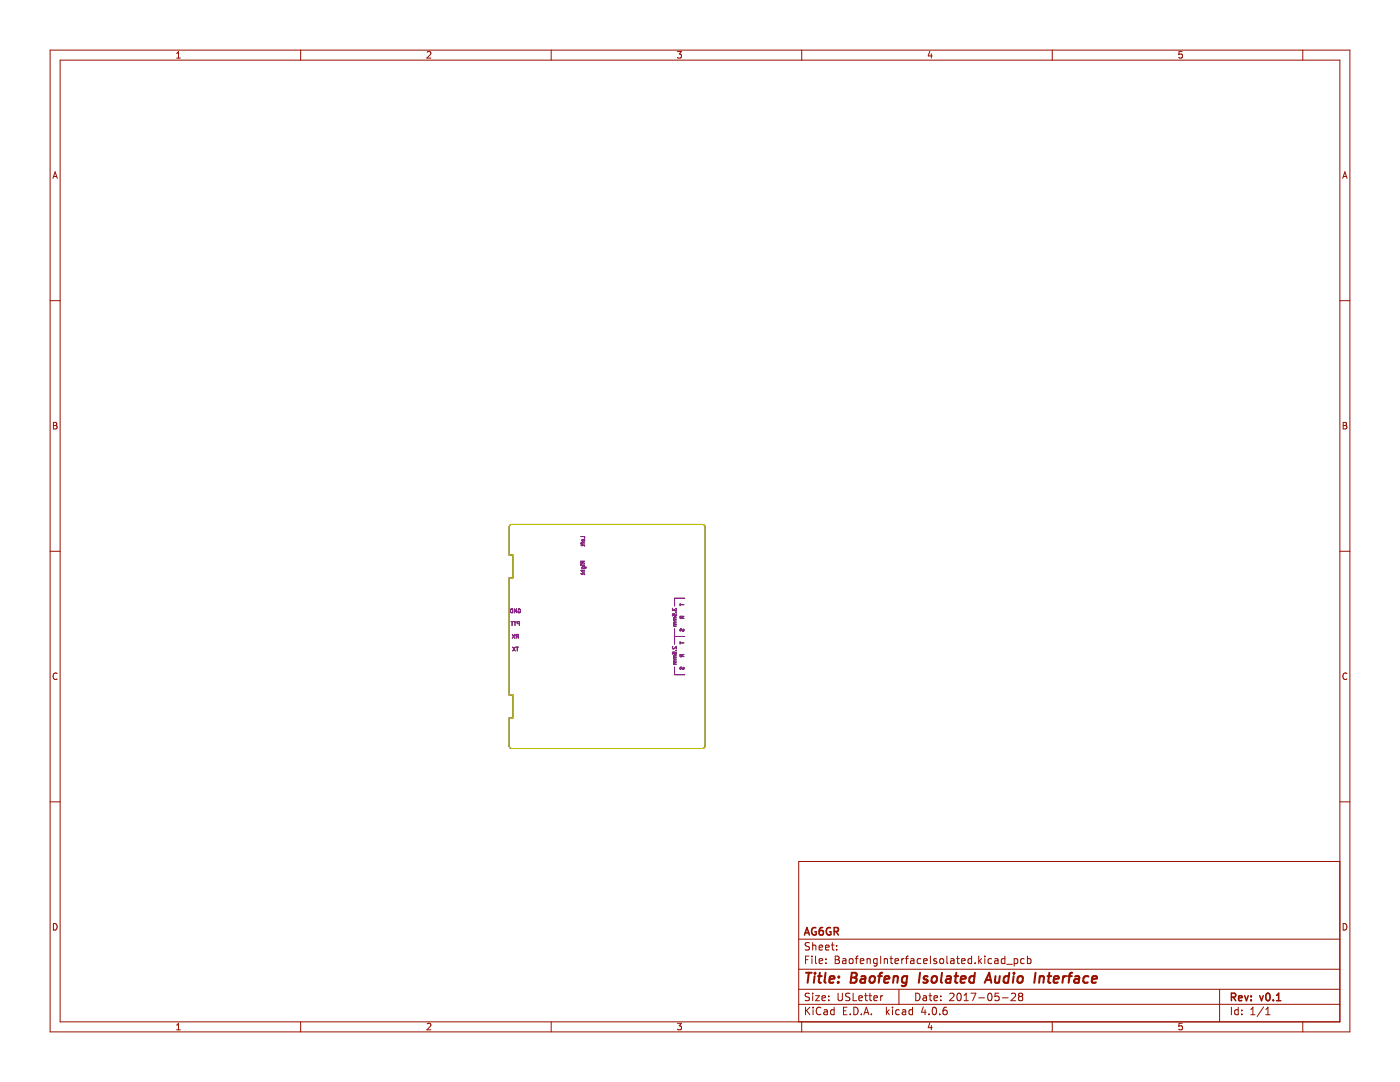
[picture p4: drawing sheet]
<svg xmlns="http://www.w3.org/2000/svg" width="279mm" height="216mm" viewBox="0 0 279 216" stroke-linecap="round" stroke-linejoin="round" font-family="sans-serif">
<g fill="none" stroke="#981200" stroke-width=".2">
<path d="M10 10h259.4v195.9h-259.4zM12 12h255.4v191.9h-255.4zM35.2 11.6h.8M35.2 10.7l.4-.4v1.3M60 10v2M85.2 10.4l.5-.1 .3 .4-.8 .9h.8M110 10v2M135.2 10.3h.8l-.4 .5 .3 .1v.6l-.2 .1-.5-.1M160 10v2M185.6 10.2l-.4 1h.9M185.9 10.7v.9M210 10v2"/>
<path d="M235.9 10.3h-.6l-.1 .6 .2-.1h.5l.1 .2-.1 .5-.2 .1-.5-.1M260 10v2M10.6 35.6l.4-1.3 .4 1.3M10.7 35.2h.6M268 35.6l.4-1.3 .4 1.3M268.1 35.2h.6M10 60h2M267.4 60h2M10.7 84.3h.4l.2 .2-.2 .4 .2 .1 .1 .3-.2 .3h-.5zM10.7 84.9h.4M268.1 84.3h.4l.2 .2-.2 .4 .2 .1 .1 .3-.2 .3h-.5zM268.1 84.9h.4"/>
<path d="M10 110h2M267.4 110h2M11.4 134.4a.62 .62 0 0 0-.9 .4 .62 .62 0 0 0 .7 .8l.2-.1M268.8 134.4a.62 .62 0 0 0-.9 .4 .62 .62 0 0 0 .7 .8l.2-.1M10 160h2M267.4 171.9h-108v32M267.4 160h2M10.7 184.3a.66 .66 0 0 1 .7 .6 .66 .66 0 0 1-.7 .7zM159.4 197.4h108M159.4 193.4h108M159.4 187.4h108M160.8 191.5h.5"/>
<path d="M161.5 190.8h-.7v1.5M161.5 198.3l-.5-.1-.2 .1v.5l.6 .2 .1 .4-.2 .3-.6-.1M161.5 188.2l-.5-.1-.2 .1v.5l.6 .2 .1 .4-.2 .3-.6-.1M162 190.8v.1M162 191.3v1M162.2 188.1v1.5M162.2 198.2v.1M162.2 198.7v1M162.2 188.7l.2-.1 .4 .1v.9M162.8 198.7h.7l-.7 1h.7M162.8 190.8v1.3l.2 .2M163.5 191.8l.7-.2-.1-.2-.4-.1-.2 .2v.7h.6"/>
<path d="M163.5 189.1l.7-.2-.1-.2-.4-.1-.2 .2v.7h.6M164 199.2l.8-.2-.1-.2-.4-.1-.3 .2 .1 .7h.6M164.8 189.1l.7-.2-.1-.2-.4-.1-.2 .2v.7h.6M164.8 192.1v.2M164.8 191.4v.1M165.4 199.5v.2M165.4 198.8v.1M165.9 188.6h.6M166.1 188.1v1.3l.4 .2M166.7 190.8l.7 .1 .1 .3-.3 .3a.4 .4 0 0 1 .4 .4 .4 .4 0 0 1-.3 .4h-.6zM166.7 191.5h.5M167 189.4v.2"/>
<path d="M167 188.7v.1M167.3 198.2v1.2l.2 .3h.3l.3-.3v-1.2M168.2 191.4h.6v.9M168.8 191.6l-.5 .1-.2 .2 .2 .4 .5-.1M169.5 191.4l.3-.1 .4 .1 .1 .6-.2 .2-.3 .1-.3-.2zM169.6 198.3l-.6-.1-.2 .3 .1 .3 .6 .3v.4l-.2 .2-.5-.1M170.3 198.2v1.5h.7M170.7 191.3h.6M171.3 190.8l-.4 .2v1.3M171.4 199.2l.7-.2-.1-.2-.4-.1-.2 .2 .1 .7h.5M171.7 191.8l.7-.2-.1-.2-.4-.1-.2 .2 .1 .7h.5M172.5 198.7h.6"/>
<path d="M172.8 198.2v1.3l.3 .2M173 191.4l.3-.1 .3 .1 .1 .9M173 191.3v1M173.4 198.7h.6M173.6 198.2v1.3l.4 .2M174.4 199.2l.7-.2-.1-.2-.4-.1-.2 .2 .1 .7h.5M175 191.4l-.4-.1-.3 .3 .2 .6h.5M175 191.3v1.2l-.2 .3-.4-.1M175.8 190.8v1.5M175.8 198.7v1M176.2 198.7l-.4 .3M176.5 191.4l.2-.1 .3 .1 .1 .9"/>
<path d="M176.5 191.3v1M177.6 191.3h.6M177.8 190.8v1.3l.4 .2M178.6 191.8l.7-.2v-.2l-.5-.1-.2 .2 .1 .7h.6M179.4 197.4v3M180 191.3v1M180.4 191.3l-.4 .3M180.7 191.3h.6M181.3 190.8l-.4 .2v1.3M181.8 191.4h.5l.1 .9M182.4 191.6l-.5 .1-.2 .2 .2 .4 .5-.1M182.8 198.2a.76 .76 0 0 1 .8 .7 .76 .76 0 0 1-.8 .8z"/>
<path d="M183.8 191.4l-.5-.1-.3 .3 .2 .6h.6M184.3 198.8h.5l.1 .9M184.3 191.8l.7-.2v-.2l-.5-.1-.2 .2 .1 .7h.6M184.9 199l-.5 .1-.2 .2 .2 .4 .5-.1M185.4 198.7h.6M185.6 198.2v1.3l.4 .2M185.7 190.8v1.5M186.4 199.2l.7-.2-.1-.2-.4-.1-.2 .2 .1 .7h.5M186.9 191.4l-.4-.1-.2 .2 .1 .2 .5 .2v.3h-.6M187.6 191.4l.2-.1 .5 .1v.6l-.1 .2-.4 .1-.2-.2zM187.8 199.5v.2M187.8 198.8v.1"/>
<path d="M189 190.8v1.3l.2 .2M189.5 198.3l.6-.1 .3 .4-.9 1.1h.9M189.8 191.4h.5l.1 .9M190.4 191.6l-.5 .1-.2 .2 .2 .4 .5-.1M190.9 191.3h.6M191.1 198.3l.2-.1a.8 .8 0 0 1 .5 .7 .8 .8 0 0 1-.5 .8l-.2-.2-.1-.4zM191.1 190.8v1.3l.4 .2M191.9 191.8l.7-.2-.1-.2-.4-.1-.2 .2 .1 .7h.5M192.4 199.7h.9M192.4 198.6l.4-.4v1.5M193.8 198.2h1l-.7 1.5M193.9 191.4l-.4-.1-.3 .3 .1 .6h.6"/>
<path d="M193.9 190.8v1.5M194.6 192.1v.2M195.3 199.1h1.2M195.3 190.8v1.5M195.5 191.7l.4 .6M195.9 191.3l-.6 .6M196.5 190.8v.1M196.5 191.3v1M197.3 198.3l.2-.1a.8 .8 0 0 1 .5 .7 .8 .8 0 0 1-.5 .8l-.2-.2-.2-.4zM197.9 191.4l-.4-.1-.3 .3 .1 .6h.6M198.5 191.4h.6l.1 .9M199.2 191.6l-.5 .1-.2 .2 .2 .4 .5-.1"/>
<path d="M199.3 198.2h-.7l-.1 .7 .3-.1h.5l.1 .2-.1 .5-.2 .2-.6-.2M200 199.1h1.2M200.5 191.4l-.4-.1-.3 .3 .2 .6h.5M200.5 190.8v1.5M200.9 192.4h1.1M201.8 198.3l.6-.1 .3 .4-.9 1.1h.9M202.4 191.4l.4-.1 .3 .3-.1 .6h-.6M202.4 191.3v1.5M203.5 198.8l-.2-.3 .2-.3h.3l.3 .3-.3 .3M203.5 198.8l-.2 .3v.3l.2 .3h.3l.3-.3v-.3l-.3-.3M203.5 198.8h.3M204.4 191.4l-.4-.1-.3 .3 .1 .6h.6"/>
<path d="M205 191.4l.5-.1 .3 .3-.2 .6h-.6M205 190.8v1.5M243.4 197.4v6.5M268.1 184.3a.66 .66 0 0 1 .7 .6 .66 .66 0 0 1-.7 .7zM35.2 204.6l.4-.4v1.3M35.2 205.5h.8M60 203.9v2M85.2 204.3l.5-.1 .3 .4-.8 .9h.8M110 203.9v2M135.2 204.2h.8l-.4 .5 .3 .1v.6l-.2 .1-.5-.1M159.4 200.4h108M160 203.9v2"/>
<path d="M160.8 201v1.5M161 201.6l.6 .9M161.6 201l-.8 .8M162.3 201v.1M162.3 201.5v1M163.8 201.1a.71 .71 0 0 0-1 .5 .71 .71 0 0 0 .7 .9l.3-.2M164.5 201.6h.5l.1 .9M165.1 201.8l-.5 .1-.2 .2 .2 .4 .5-.1M166.5 201.6l-.5-.1-.2 .3 .1 .6h.6M166.5 201v1.5M168.3 201.7h.5M169 201h-.7v1.5h.7"/>
<path d="M169.7 202.3v.2M170.4 201a.76 .76 0 0 1 .9 .7 .76 .76 0 0 1-.9 .8zM171.9 202.3v.2M172.4 202.5l.5-1.5 .5 1.5M172.5 202.1h.8M173.9 202.3v.2M176.9 201v1.5M177 201.9l.5 .6M177.5 201.5l-.6 .6M178.1 201v.1M178.1 201.5v1M179.5 201.6l-.5-.1-.2 .3 .1 .6h.6"/>
<path d="M180.1 201.6h.6l.1 .9M180.8 201.8l-.5 .1-.3 .2 .3 .4 .5-.1M182.1 201.6l-.4-.1-.3 .3 .1 .6h.6M182.1 201v1.5M184.3 200.9l-.4 1.1h.9M184.6 201.5v1M185.4 202.3v.2M185.6 204.1l-.4 1h.9M185.9 204.6v.9M186.2 201.1l.2-.1a.8 .8 0 0 1 .5 .7 .8 .8 0 0 1-.5 .8l-.2-.2-.2-.4zM187.5 202.3v.2M188.9 201l-.4 .1a1.01 1.01 0 0 0 0 1.4l.5-.2v-.5l-.2-.2h-.3l-.3 .2"/>
<path d="M210 203.9v2M235.9 204.2h-.6l-.1 .6 .2-.1h.5l.1 .2-.1 .5-.2 .1-.5-.1M245.8 201v1.5M247.1 201.6l-.4-.1-.3 .3 .1 .6h.6M247.1 201v1.5M247.8 202.3v.2M247.8 201.6v.1M249.6 202.5h.9M249.6 201.4l.4-.4v1.5M252.2 200.9l-1.3 1.9M252.6 201.4l.4-.4v1.5M252.6 202.5h.9"/>
<path d="M260 203.9v2"/>
</g>
<g fill="none" stroke="#981200" stroke-width=".3">
<path d="M160.5 186.6l.5-1.5 .5 1.5M160.7 186.2h.7M162.8 185.2a.7 .7 0 0 0-.8 .6 .7 .7 0 0 0 .8 .7l.1-.6h-.3M164.2 185.1l-.4 .1a1.01 1.01 0 0 0 0 1.4l.5-.2v-.5l-.3-.2h-.2l-.3 .2M165.8 185.2a.7 .7 0 0 0-.9 .6 .7 .7 0 0 0 .9 .7v-.6h-.3M166.5 185.9l.7-.1 .1-.2v-.4l-.3-.1h-.5v1.5M166.8 185.9l.5 .7M245.8 199l.7-.1 .1-.2-.1-.4-.2-.1h-.5v1.5M246.1 199l.5 .7M247.2 199.2l.7-.2-.1-.2-.4-.1-.2 .2 .1 .7h.5M248.4 198.7l.4 1 .3-1M249.7 199.5v.2"/>
<path d="M249.7 198.8v.1M251.4 198.7l.4 1 .3-1M252.8 198.3l.2-.1a.8 .8 0 0 1 .5 .7 .8 .8 0 0 1-.5 .8l-.2-.2-.2-.4zM254.1 199.5v.2M254.8 199.7h.8M254.8 198.6l.4-.4v1.5"/>
</g>
<g fill="none" stroke="#981200" stroke-width=".4">
<path d="M160.9 194.1h1.1M161.4 194.1l-.2 2M162.6 194.8l-.2 1.3M162.7 194.1l-.1 .2M163.2 194.8h.8M163.6 194.1l-.2 1.7 .1 .2 .3 .1M164.8 194.1l-.3 1.7 .3 .3M165.5 195.4l1-.2v-.3h-.8l-.2 .9 .2 .3 .6-.1M167.3 195.9v.2M167.4 194.9v.2M169.9 195.1h.6M170 194.1l.8 .1a.51 .51 0 0 1 .2 .5 .51 .51 0 0 1-.5 .4l.3 .1a.58 .58 0 0 1-.3 .9h-.8z"/>
<path d="M171.9 194.9h.8l-.1 1.2M172.7 195.2l-.7 .1a.4 .4 0 0 0-.3 .4 .4 .4 0 0 0 .2 .4l.7-.1M173.7 195a.52 .52 0 0 1 .5-.2 .52 .52 0 0 1 .4 .4v.5a.55 .55 0 0 1-.6 .4 .55 .55 0 0 1-.5-.4zM175.2 194.8h.8M176.1 194.1l-.4 .1-.1 .2-.2 1.7M176.5 195.4l1-.2-.1-.3h-.7l-.3 .9 .3 .3 .6-.1M178.4 195a.49 .49 0 0 1 .8 .1l-.1 1M178.4 194.8l-.2 1.3M181 194.9a.66 .66 0 0 0-.9 .3l-.1 .5 .1 .3h.8M181.1 194.8l-.2 1.6a.6 .6 0 0 1-.9 .3M183.6 194.1l-.2 2M185.1 194.9a.49 .49 0 0 0-.8 .3l.1 .1 .7 .2v.2l-.3 .4-.6-.1"/>
<path d="M186.1 195a.52 .52 0 0 1 .5-.2 .52 .52 0 0 1 .4 .4l-.1 .5a.55 .55 0 0 1-.5 .4 .55 .55 0 0 1-.5-.4zM188 194.1l-.2 1.7 .2 .3M188.9 194.9h.8v1.2M189.8 195.2l-.7 .1a.4 .4 0 0 0-.4 .4 .4 .4 0 0 0 .3 .4l.7-.1M190.5 194.8h.7M190.9 194.1l-.3 1.7 .1 .2 .4 .1M191.7 195.4l1-.2v-.3h-.8l-.2 .9 .2 .3 .6-.1M194.5 194.9a.66 .66 0 0 0-1 .3l-.1 .5 .2 .3h.7M194.6 194.1l-.3 2M196.5 196.1l.9-2 .4 2M196.8 195.5h.9M198.7 194.8l-.1 1.2a.57 .57 0 0 0 .8-.1"/>
<path d="M199.5 194.8l-.1 1.3M201.3 194.9a.66 .66 0 0 0-1 .3v.5l.1 .3h.8M201.4 194.1l-.2 2M202.3 194.8l-.2 1.3M202.4 194.1v.2M203.2 195a.52 .52 0 0 1 .5-.2 .52 .52 0 0 1 .5 .4l-.1 .5a.55 .55 0 0 1-.5 .4 .55 .55 0 0 1-.6-.4zM206.7 194.1l-.3 2M207.5 195a.49 .49 0 0 1 .9 .1l-.2 1M207.5 194.8l-.1 1.3M209.1 194.8h.7M209.4 194.1l-.2 1.7 .1 .2 .4 .1M210.3 195.4l1-.2-.1-.3-.5-.1-.3 .3-.1 .9h.8"/>
<path d="M212.2 194.8l-.2 1.3M212.8 194.8l-.4 .1-.2 .3M213.2 194.8h.7M214 194.1l-.4 .1-.1 .2-.2 1.7M214.6 194.9h.7v1.2M215.4 195.2l-.7 .1a.4 .4 0 0 0-.3 .4 .4 .4 0 0 0 .2 .4l.7-.1M217.2 194.9a.66 .66 0 0 0-1 .3v.5l.1 .3h.8M217.9 195.4l1-.2v-.3h-.8l-.2 .9 .2 .3 .6-.1"/>
</g>
<g fill="none" stroke="#000" stroke-width=".2">
<path d="M101.7 104.9l.4-.3h38.1l.4 .3 .1 43.9-.2 .5-38.4 .1-.4-.3-.1-5.8h.8v-4.6h-.8v-23.4h.8v-4.6h-.8zM115.9 107.1h.8v.3M115.9 108.8h.7l.1 .1M115.9 114.5h.7l.1 .2M115.9 112.8h.1M115.9 113.8h.8M116.2 108.2v.3M116.2 108.7v.2M116.2 114.4v.3M116.2 112.8h.5M116.2 113.4l.1-.3 .3 .1v.2M116.2 113.8v.3h.5"/>
<path d="M116.3 112v.4h-.3l-.1-.4h.8M116.3 112.2l.4 .2M116.4 107.6v.4h-.2l.1-.4 .3 .1v.3M116.7 108.3h-.7l-.1 .2M116.9 113.1l-.1 .3h-.6M136.7 119.4h-2.1v1.5M101.9 121.6l.4-.1v.8a.4 .4 0 0 1-.4-.2 .4 .4 0 0 1 0-.5zM102 124h.4M102.2 124v.8M102.2 126.6l.5 .7M102.3 129.1l.5 .8M102.6 124h.4"/>
<path d="M102.7 121.5v.8l.4-.8v.8M102.7 126.6l-.5 .7M102.8 124v.8M102.8 129.1l-.5 .8M103 129.1h.5M103.2 129.1v.8M103.3 127l-.3 .3M103.4 127l-.3-.1-.1-.2 .4-.1v.7M103.5 121.5a.35 .35 0 0 1 .4 .4 .35 .35 0 0 1-.5 .3v-.3h.2M103.7 124.4h-.4v-.3l.4-.1v.8M134.2 121.4v.4l.3-.2 .1 .2h.3M134.2 122.9v-.4h.4l-.1 .4h.4"/>
<path d="M134.3 129l-.1 .3 .2 .2 .6-.5v.5M134.5 123.3h.5M134.5 124.3h.5M134.5 130.9h.5M134.5 131.9h.5M134.5 123.3l.1 .3M134.5 131.9l.1 .3M134.5 123.3h.1M134.5 124.3l.1 .3M134.5 130.9l.1 .3M134.5 131.9h.1M134.6 123.6l-.1 .3h.5"/>
<path d="M134.6 124.6l-.1 .3h.5M134.6 131.2l-.1 .3h.5M134.6 132.2l-.1 .3 .5 .1M134.6 123.6h.4M134.6 124.6h.4M134.6 131.2h.4M134.6 132.2h.4M134.6 125.5v3M134.6 133.1v1.5h2.1M134.6 127h2.1M134.9 130.1v.4h-.4l.1-.4-.4 .1v.3M134.9 122.5v.4"/>
<path d="M134.9 122.2h.1M134.9 121.4h.1M134.9 129.8h.1M134.9 121.8h.1M134.9 121.4v.4M134.9 122.9h.1M135.7 120.4v.5M135.7 128.1v.4M135.7 120.7h.8M135.7 128.3h.8M136.1 123v.4h-.3l-.1-.4h.8M136.1 130.6v.4h-.3l-.1-.4h.8"/>
<path d="M136.1 123.2l.4 .2M136.1 130.8l.4 .2M136.5 125.5v.3l-.2 .1-.3-.4h-.2v.4M136.5 133.1v.3l-.2 .2-.3-.4h-.2v.4"/>
</g>
<g fill="none" stroke="#982296" stroke-width=".2">
<path d="M115.9 107.1h.8v.3M115.9 108.8h.7l.1 .1M115.9 114.5h.7l.1 .2M115.9 112.8h.1M115.9 113.8h.8M116.2 108.2v.3M116.2 108.7v.2M116.2 114.4v.3M116.2 112.8h.5M116.2 113.4l.1-.3 .3 .1v.2M116.2 113.8v.3h.5M116.3 112v.4h-.3l-.1-.4h.8"/>
<path d="M116.3 112.2l.4 .2M116.4 107.6v.4h-.2l.1-.4 .3 .1v.3M116.7 108.3h-.7l-.1 .2M116.9 113.1l-.1 .3h-.6M136.7 119.4h-2.1v1.5M101.9 121.6l.4-.1v.8a.4 .4 0 0 1-.4-.2 .4 .4 0 0 1 0-.5zM102 124h.4M102.2 124v.8M102.2 126.6l.5 .7M102.3 129.1l.5 .8M102.6 124h.4M102.7 121.5v.8l.4-.8v.8"/>
<path d="M102.7 126.6l-.5 .7M102.8 124v.8M102.8 129.1l-.5 .8M103 129.1h.5M103.2 129.1v.8M103.3 127l-.3 .3M103.4 127l-.3-.1-.1-.2 .4-.1v.7M103.5 121.5a.35 .35 0 0 1 .4 .4 .35 .35 0 0 1-.5 .3v-.3h.2M103.7 124.4h-.4v-.3l.4-.1v.8M134.2 121.4v.4l.3-.2 .1 .2h.3M134.2 122.9v-.4h.4l-.1 .4h.4M134.3 129l-.1 .3 .2 .2 .6-.5v.5"/>
<path d="M134.5 123.3h.5M134.5 124.3h.5M134.5 130.9h.5M134.5 131.9h.5M134.5 123.3l.1 .3M134.5 131.9l.1 .3M134.5 123.3h.1M134.5 124.3l.1 .3M134.5 130.9l.1 .3M134.5 131.9h.1M134.6 123.6l-.1 .3h.5M134.6 124.6l-.1 .3h.5"/>
<path d="M134.6 131.2l-.1 .3h.5M134.6 132.2l-.1 .3 .5 .1M134.6 123.6h.4M134.6 124.6h.4M134.6 131.2h.4M134.6 132.2h.4M134.6 125.5v3M134.6 133.1v1.5h2.1M134.6 127h2.1M134.9 130.1v.4h-.4l.1-.4-.4 .1v.3M134.9 122.5v.4M134.9 122.2h.1"/>
<path d="M134.9 121.4h.1M134.9 129.8h.1M134.9 121.8h.1M134.9 121.4v.4M134.9 122.9h.1M135.7 120.4v.5M135.7 128.1v.4M135.7 120.7h.8M135.7 128.3h.8M136.1 123v.4h-.3l-.1-.4h.8M136.1 130.6v.4h-.3l-.1-.4h.8M136.1 123.2l.4 .2"/>
<path d="M136.1 130.8l.4 .2M136.5 125.5v.3l-.2 .1-.3-.4h-.2v.4M136.5 133.1v.3l-.2 .2-.3-.4h-.2v.4"/>
</g>
<path d="M101.7 104.9l.4-.3h38.1l.4 .3 .1 43.9-.2 .5-38.4 .1-.4-.3-.1-5.8h.8v-4.6h-.8v-23.4h.8v-4.6h-.8z" fill="none" stroke="#cdca00" stroke-width=".2"/>
</svg>
